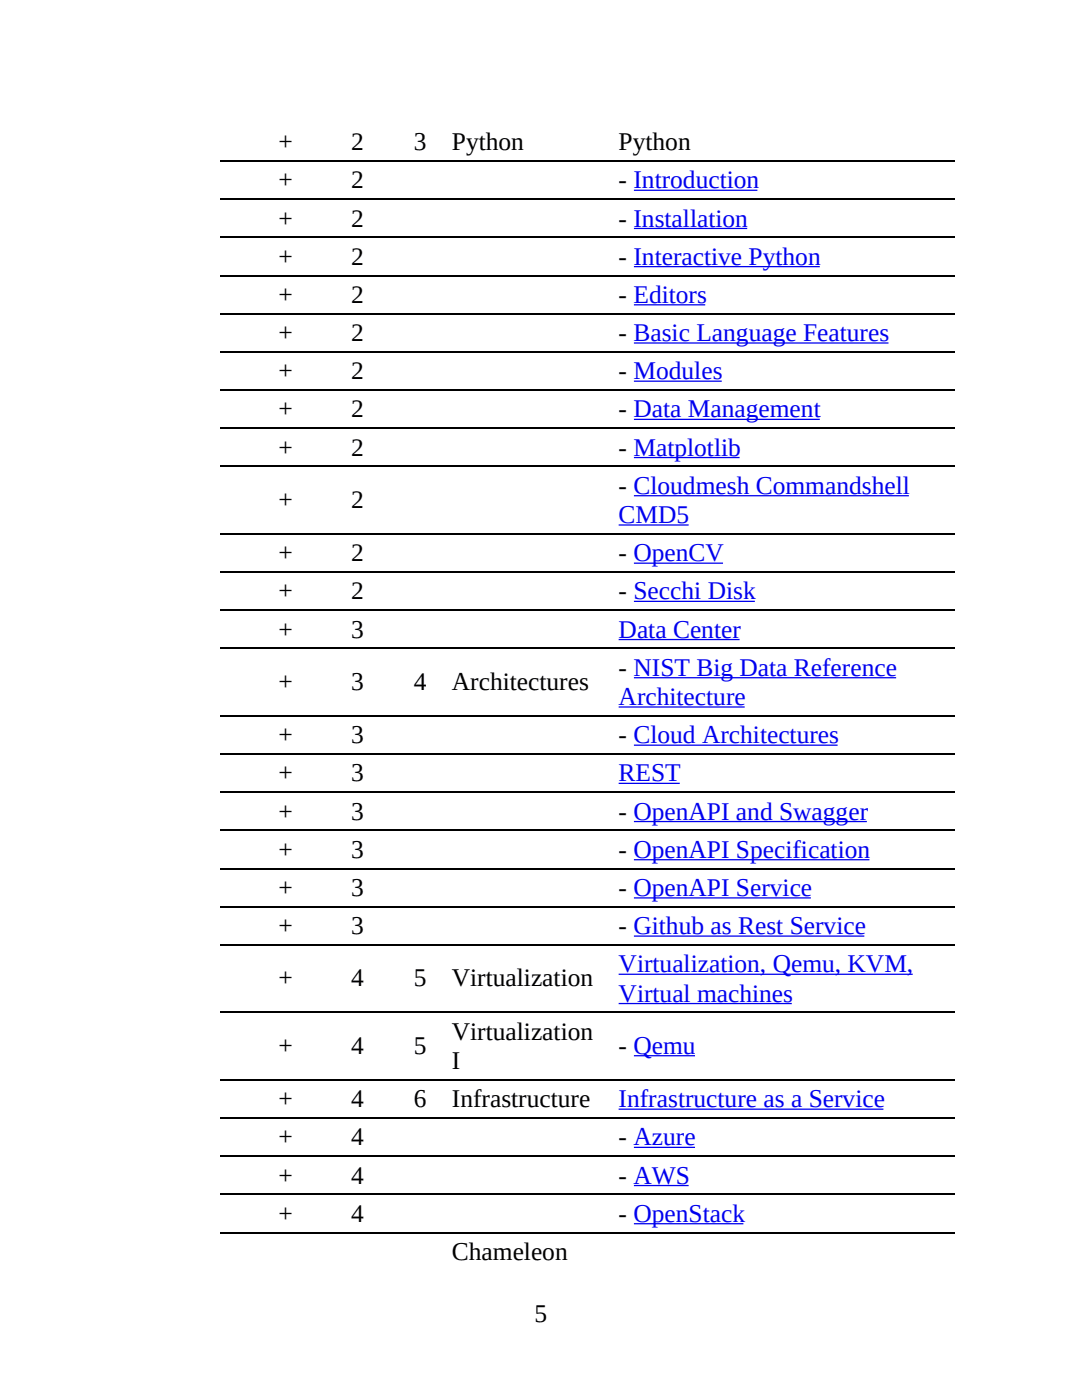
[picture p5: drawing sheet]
<svg xmlns="http://www.w3.org/2000/svg" width="216mm" height="279mm" viewBox="0 0 216 279" stroke-linecap="round" stroke-linejoin="round" font-family="sans-serif">
<defs><g id="words">
<g font-size="5.1">
<text x="55.6" y="30">+</text>
<text x="70.1" y="30">2</text>
<text x="82.5" y="30">3</text>
<text x="90.2" y="30">Python</text>
<text x="123.4" y="30">Python</text>
<text x="55.6" y="37.6">+</text>
<text x="70.1" y="37.6">2</text>
<text x="123.4" y="37.6">- Introduction</text>
<text x="55.6" y="45.2">+</text>
<text x="70.1" y="45.2">2</text>
<text x="123.4" y="45.2">- Installation</text>
<text x="55.6" y="52.8">+</text>
<text x="70.1" y="52.8">2</text>
<text x="123.4" y="52.8">- Interactive Python</text>
<text x="55.6" y="60.5">+</text>
<text x="70.1" y="60.5">2</text>
<text x="123.4" y="60.5">- Editors</text>
<text x="55.6" y="68.1">+</text>
<text x="70.1" y="68.1">2</text>
<text x="123.4" y="68.1">- Basic Language Features</text>
<text x="55.6" y="75.7">+</text>
<text x="70.1" y="75.7">2</text>
<text x="123.4" y="75.7">- Modules</text>
<text x="55.6" y="83.3">+</text>
<text x="70.1" y="83.3">2</text>
<text x="123.4" y="83.3">- Data Management</text>
<text x="55.6" y="90.9">+</text>
<text x="70.1" y="90.9">2</text>
<text x="123.4" y="90.9">- Matplotlib</text>
<text x="55.6" y="101.3">+</text>
<text x="70.1" y="101.3">2</text>
<text x="123.4" y="98.6">- Cloudmesh Commandshell</text>
<text x="55.6" y="112">+</text>
<text x="70.1" y="112">2</text>
<text x="123.4" y="112">- OpenCV</text>
<text x="55.6" y="119.6">+</text>
<text x="70.1" y="119.6">2</text>
<text x="123.4" y="119.6">- Secchi Disk</text>
<text x="55.6" y="127.3">+</text>
<text x="70.1" y="127.3">3</text>
<text x="55.6" y="137.7">+</text>
<text x="70.1" y="137.7">3</text>
<text x="82.5" y="137.7">4</text>
<text x="90.2" y="137.7">Architectures</text>
<text x="123.4" y="134.9">- NIST Big Data Reference</text>
<text x="55.6" y="148.3">+</text>
<text x="70.1" y="148.3">3</text>
<text x="123.4" y="148.3">- Cloud Architectures</text>
<text x="55.6" y="156">+</text>
<text x="70.1" y="156">3</text>
<text x="55.6" y="163.6">+</text>
<text x="70.1" y="163.6">3</text>
<text x="123.4" y="163.6">- OpenAPI and Swagger</text>
<text x="55.6" y="171.2">+</text>
<text x="70.1" y="171.2">3</text>
<text x="123.4" y="171.2">- OpenAPI Specification</text>
<text x="55.6" y="178.8">+</text>
<text x="70.1" y="178.8">3</text>
<text x="123.4" y="178.8">- OpenAPI Service</text>
<text x="55.6" y="186.4">+</text>
<text x="70.1" y="186.4">3</text>
<text x="123.4" y="186.4">- Github as Rest Service</text>
<text x="55.6" y="196.8">+</text>
<text x="70.1" y="196.8">4</text>
<text x="82.5" y="196.8">5</text>
<text x="90.2" y="196.8">Virtualization</text>
<text x="90.2" y="207.5">Virtualization</text>
<text x="55.6" y="210.3">+</text>
<text x="70.1" y="210.3">4</text>
<text x="82.5" y="210.3">5</text>
<text x="90.2" y="213.4">I</text>
<text x="123.4" y="210.3">- Qemu</text>
<text x="55.6" y="221">+</text>
<text x="70.1" y="221">4</text>
<text x="82.5" y="221">6</text>
<text x="90.2" y="221">Infrastructure</text>
<text x="55.6" y="228.6">+</text>
<text x="70.1" y="228.6">4</text>
<text x="123.4" y="228.6">- Azure</text>
<text x="55.6" y="236.2">+</text>
<text x="70.1" y="236.2">4</text>
<text x="123.4" y="236.2">- AWS</text>
<text x="55.6" y="243.8">+</text>
<text x="70.1" y="243.8">4</text>
<text x="123.4" y="243.8">- OpenStack</text>
<text x="90.2" y="251.5">Chameleon</text>
<text x="106.7" y="263.9">5</text>
</g>
<g font-size="5.1" fill="#00e">
<text x="123.4" y="104.4">CMD5</text>
<text x="123.4" y="127.3">Data Center</text>
<text x="123.4" y="140.7">Architecture</text>
<text x="123.4" y="156">REST</text>
<text x="123.4" y="194.1">Virtualization, Qemu, KVM,</text>
<text x="123.4" y="199.9">Virtual machines</text>
<text x="123.4" y="221">Infrastructure as a Service</text>
</g>
</g></defs>
<g fill="none" stroke="#000" stroke-width=".25">
<path d="M43.9 32.1h146.6M43.9 39.8h146.6M43.9 47.4h146.6M43.9 55h146.6M43.9 62.6h146.6M43.9 70.2h146.6M43.9 77.9h146.6M43.9 85.5h146.6M43.9 93.1h146.6M43.9 106.6h146.6M43.9 114.2h146.6M43.9 121.8h146.6"/>
<path d="M43.9 129.4h146.6M43.9 142.9h146.6M43.9 150.5h146.6M43.9 158.1h146.6M43.9 165.7h146.6M43.9 173.4h146.6M43.9 181h146.6M43.9 188.6h146.6M43.9 202.1h146.6M43.9 215.5h146.6M43.9 223.1h146.6M43.9 230.8h146.6"/>
<path d="M43.9 238.4h146.6M43.9 246h146.6"/>
</g>
<g fill="none" stroke="#00e" stroke-width=".25">
<path d="M126.5 38h24.6zM126.5 45.6h22.6zM126.5 53.2h37.1zM126.5 60.8h14.2zM126.5 68.5h50.8zM126.5 76.1h17.5zM126.5 83.7h37.1zM126.5 91.3h21.1zM126.5 98.9h54.9zM123.4 104.8h14zM126.5 112.4h17.8zM123.4 127.6h24.2z"/>
<path d="M126.5 120h24.1zM126.5 135.3h52.3zM123.4 141.1h25.2zM123.4 156.3h12.2zM126.5 148.7h40.6zM126.5 164h46.5zM126.5 171.6h47zM126.5 179.2h35.3zM123.4 194.4h58.7zM126.5 186.8h46zM123.4 200.3h34.6zM126.5 210.7h12.2z"/>
<path d="M123.4 221.4h52.9zM126.5 229h12.2zM126.5 236.6h10.9zM126.5 244.2h21.8z"/>
</g>
<use href="#words"/>
</svg>
